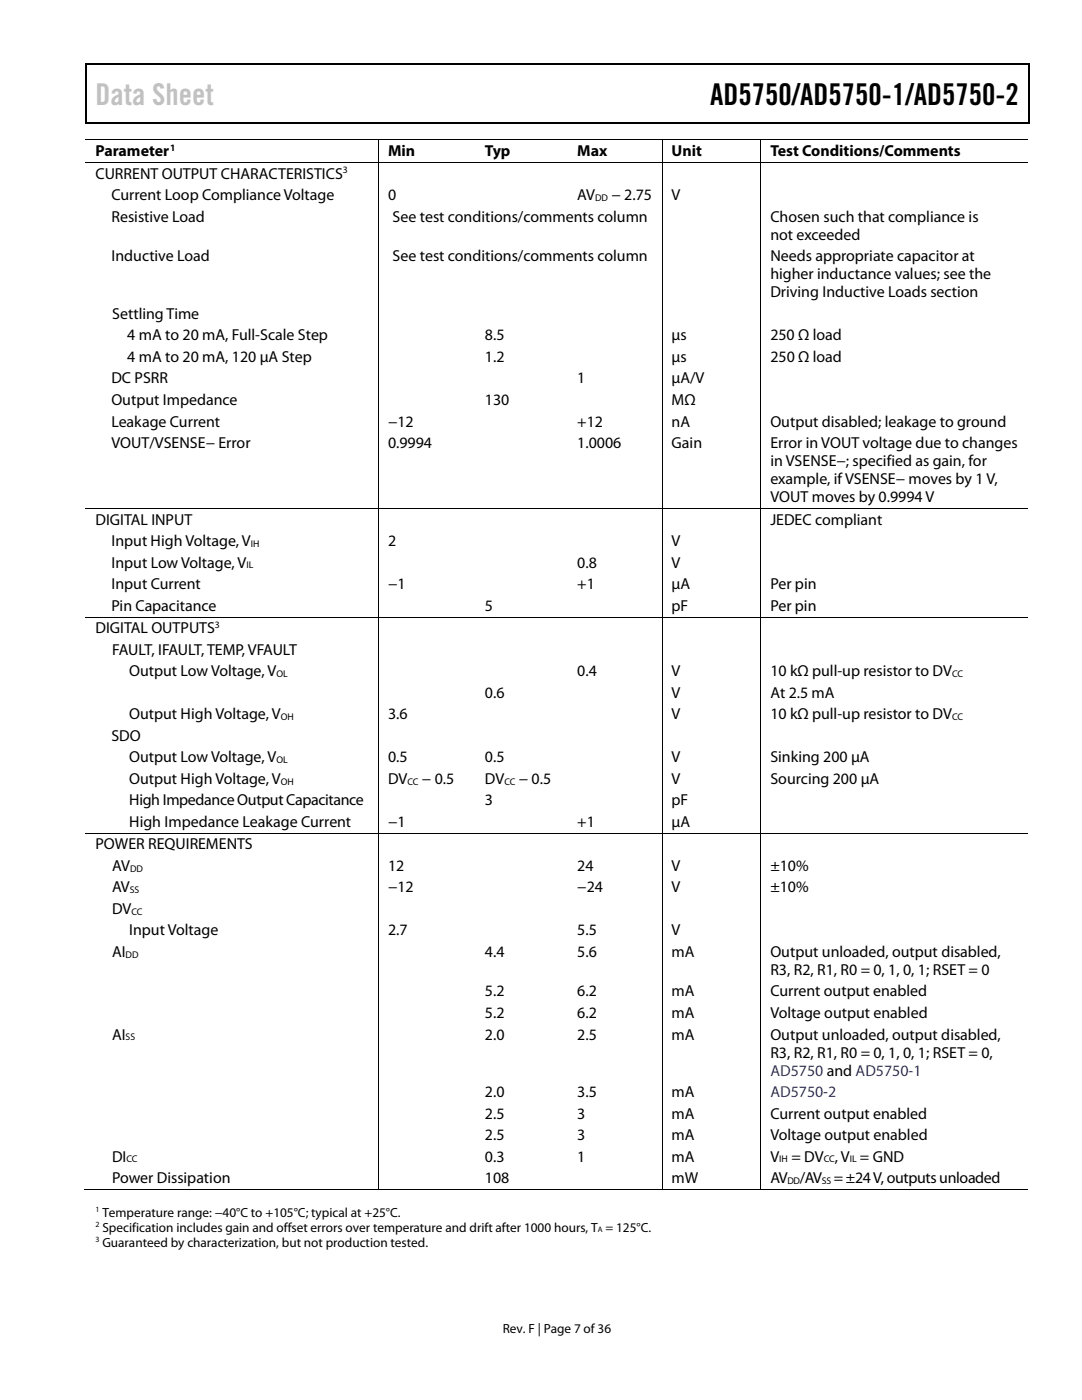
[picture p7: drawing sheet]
<svg xmlns="http://www.w3.org/2000/svg" width="216mm" height="279mm" viewBox="0 0 216 279" stroke-linecap="round" stroke-linejoin="round" font-family="sans-serif">
<defs><g id="words">
<text font-size="6" fill="#c1c1c1" x="19" y="21">Data Sheet</text>
<text font-size="6" x="141.7" y="21">AD5750/AD5750-1/AD5750-2</text>
<g font-size="3.2">
<text x="19" y="31.2">Parameter</text>
<text x="19" y="35.7">CURRENT OUTPUT CHARACTERISTICS</text>
<text x="77.4" y="31.2">Min</text>
<text x="96.8" y="31.2">Typ</text>
<text x="115.2" y="31.2">Max</text>
<text x="134" y="31.2">Unit</text>
<text x="153.7" y="31.2">Test Conditions/Comments</text>
<text x="22.2" y="40">Current Loop Compliance Voltage</text>
<text x="77.4" y="40">0</text>
<text x="115.2" y="40">AV</text>
<text x="122" y="40">− 2.75</text>
<text x="134" y="40">V</text>
<text x="22.2" y="44.3">Resistive Load</text>
<text x="78.3" y="44.3">See test conditions/comments column</text>
<text x="153.7" y="44.3">Chosen such that compliance is</text>
<text x="153.7" y="47.9">not exceeded</text>
<text x="22.2" y="52.1">Inductive Load</text>
<text x="78.3" y="52.1">See test conditions/comments column</text>
<text x="153.7" y="52.2">Needs appropriate capacitor at</text>
<text x="153.7" y="55.8">higher inductance values; see the</text>
<text x="153.7" y="59.3">Driving Inductive Loads section</text>
<text x="22.4" y="63.6">Settling Time</text>
<text x="25.4" y="67.9">4 mA to 20 mA, Full-Scale Step</text>
<text x="96.8" y="67.9">8.5</text>
<text x="134" y="67.9">µs</text>
<text x="153.7" y="67.9">250 Ω load</text>
<text x="22.2" y="76.5">DC PSRR</text>
<text x="25.4" y="72.2">4 mA to 20 mA, 120 µA Step</text>
<text x="96.8" y="72.2">1.2</text>
<text x="115.2" y="76.5">1</text>
<text x="134" y="76.5">µA/V</text>
<text x="134" y="72.2">µs</text>
<text x="153.7" y="72.2">250 Ω load</text>
<text x="22.2" y="80.9">Output Impedance</text>
<text x="96.8" y="80.9">130</text>
<text x="134" y="80.9">MΩ</text>
<text x="22.2" y="85.2">Leakage Current</text>
<text x="22.2" y="89.5">VOUT/VSENSE− Error</text>
<text x="77.4" y="85.2">−12</text>
<text x="77.4" y="89.5">0.9994</text>
<text x="115.2" y="85.2">+12</text>
<text x="115.2" y="89.5">1.0006</text>
<text x="134" y="85.2">nA</text>
<text x="134" y="89.5">Gain</text>
<text x="153.7" y="85.2">Output disabled; leakage to ground</text>
<text x="153.7" y="89.5">Error in VOUT voltage due to changes</text>
<text x="153.7" y="93.1">in VSENSE−; specified as gain, for</text>
<text x="153.7" y="100.2">VOUT moves by 0.9994 V</text>
<text x="153.7" y="96.6">example, if VSENSE− moves by 1 V,</text>
<text x="19" y="104.7">DIGITAL INPUT</text>
<text x="153.7" y="104.7">JEDEC compliant</text>
<text x="22.2" y="109">Input High Voltage, V</text>
<text x="22.2" y="113.3">Input Low Voltage, V</text>
<text x="77.4" y="109">2</text>
<text x="115.2" y="113.3">0.8</text>
<text x="134" y="109">V</text>
<text x="134" y="113.3">V</text>
<text x="22.2" y="117.6">Input Current</text>
<text x="77.4" y="117.6">−1</text>
<text x="115.2" y="117.6">+1</text>
<text x="134" y="117.6">µA</text>
<text x="153.7" y="117.6">Per pin</text>
<text x="22.2" y="121.9">Pin Capacitance</text>
<text x="96.8" y="121.9">5</text>
<text x="134" y="121.9">pF</text>
<text x="153.7" y="121.9">Per pin</text>
<text x="19" y="126.4">DIGITAL OUTPUTS</text>
<text x="22.4" y="130.7">FAULT, IFAULT, TEMP, VFAULT</text>
<text x="25.8" y="134.9">Output Low Voltage, V</text>
<text x="115.2" y="134.9">0.4</text>
<text x="134" y="134.9">V</text>
<text x="153.7" y="134.9">10 kΩ pull-up resistor to DV</text>
<text x="25.8" y="143.5">Output High Voltage, V</text>
<text x="77.4" y="143.5">3.6</text>
<text x="96.8" y="139.2">0.6</text>
<text x="134" y="143.5">V</text>
<text x="134" y="139.2">V</text>
<text x="153.7" y="143.5">10 kΩ pull-up resistor to DV</text>
<text x="153.7" y="139.2">At 2.5 mA</text>
<text x="22.2" y="147.8">SDO</text>
<text x="25.8" y="152.1">Output Low Voltage, V</text>
<text x="77.4" y="152.1">0.5</text>
<text x="96.8" y="152.1">0.5</text>
<text x="134" y="152.1">V</text>
<text x="153.7" y="152.1">Sinking 200 µA</text>
<text x="25.8" y="156.4">Output High Voltage, V</text>
<text x="25.8" y="160.7">High Impedance Output Capacitance</text>
<text x="77.4" y="156.4">DV</text>
<text x="84.2" y="156.4">− 0.5</text>
<text x="96.8" y="156.4">DV</text>
<text x="96.8" y="160.7">3</text>
<text x="103.5" y="156.4">− 0.5</text>
<text x="134" y="156.4">V</text>
<text x="134" y="160.7">pF</text>
<text x="153.7" y="156.4">Sourcing 200 µA</text>
<text x="25.8" y="165">High Impedance Leakage Current</text>
<text x="77.4" y="165">−1</text>
<text x="115.2" y="165">+1</text>
<text x="134" y="165">µA</text>
<text x="19" y="169.5">POWER REQUIREMENTS</text>
<text x="22.4" y="173.8">AV</text>
<text x="77.4" y="173.8">12</text>
<text x="115.2" y="173.8">24</text>
<text x="134" y="173.8">V</text>
<text x="153.7" y="173.8">±10%</text>
<text x="22.4" y="178.1">AV</text>
<text x="77.4" y="178.1">−12</text>
<text x="115.2" y="178.1">−24</text>
<text x="134" y="178.1">V</text>
<text x="153.7" y="178.1">±10%</text>
<text x="22.4" y="182.4">DV</text>
<text x="22.4" y="191">AI</text>
<text x="25.8" y="186.7">Input Voltage</text>
<text x="77.4" y="186.7">2.7</text>
<text x="96.8" y="191">4.4</text>
<text x="115.2" y="186.7">5.5</text>
<text x="115.2" y="191">5.6</text>
<text x="134" y="186.7">V</text>
<text x="134" y="191">mA</text>
<text x="153.7" y="191">Output unloaded, output disabled,</text>
<text x="153.7" y="194.6">R3, R2, R1, R0 = 0, 1, 0, 1; RSET = 0</text>
<text x="96.8" y="203.2">5.2</text>
<text x="96.8" y="198.9">5.2</text>
<text x="115.2" y="203.2">6.2</text>
<text x="115.2" y="198.9">6.2</text>
<text x="134" y="203.2">mA</text>
<text x="134" y="198.9">mA</text>
<text x="153.7" y="203.2">Voltage output enabled</text>
<text x="153.7" y="198.9">Current output enabled</text>
<text x="22.4" y="207.5">AI</text>
<text x="96.8" y="207.5">2.0</text>
<text x="115.2" y="207.5">2.5</text>
<text x="134" y="207.5">mA</text>
<text x="153.7" y="207.5">Output unloaded, output disabled,</text>
<text x="153.7" y="211.1">R3, R2, R1, R0 = 0, 1, 0, 1; RSET = 0,</text>
<text x="96.8" y="218.9">2.0</text>
<text x="115.2" y="218.9">3.5</text>
<text x="134" y="218.9">mA</text>
<text x="96.8" y="223.2">2.5</text>
<text x="96.8" y="227.5">2.5</text>
<text x="115.2" y="223.2">3</text>
<text x="115.2" y="227.5">3</text>
<text x="134" y="223.2">mA</text>
<text x="134" y="227.5">mA</text>
<text x="153.7" y="223.2">Current output enabled</text>
<text x="153.7" y="227.5">Voltage output enabled</text>
<text x="22.4" y="231.8">DI</text>
<text x="96.8" y="231.8">0.3</text>
<text x="115.2" y="231.8">1</text>
<text x="134" y="231.8">mA</text>
<text x="153.7" y="231.8">V</text>
<text x="157.9" y="231.8">= DV , V = GND</text>
<text x="22.4" y="236.1">Power Dissipation</text>
<text x="96.8" y="236.1">108</text>
<text x="134" y="236.1">mW</text>
<text x="153.7" y="236.1">AV</text>
<text x="159.6" y="236.1">/AV</text>
<text x="166.4" y="236.1">= ±24 V, outputs unloaded</text>
</g>
<g font-size="3.2" fill="#00f">
<text x="153.7" y="214.7">AD5750 and AD5750-1</text>
<text x="153.7" y="218.9">AD5750-2</text>
</g>
<g font-size="2.6">
<text x="20.4" y="242.8">Temperature range: −40°C to +105°C; typical at +25°C.</text>
<text x="20.4" y="245.8">Specification includes gain and offset errors over temperature and drift after 1000 hours, T = 125°C.</text>
<text x="20.4" y="248.8">Guaranteed by characterization, but not production tested.</text>
<text x="100.3" y="266">Rev. F | Page 7 of 36</text>
</g>
<g font-size="1.9">
<text x="34" y="30.1">1</text>
<text x="68.4" y="34.6">3</text>
<text x="118.7" y="40.1">DD</text>
<text x="49.2" y="113.5">IL</text>
<text x="50.1" y="109.2">IH</text>
<text x="42.9" y="125.3">3</text>
<text x="55.2" y="135.1">OL</text>
<text x="190" y="135.1">CC</text>
<text x="56" y="143.7">OH</text>
<text x="190" y="143.7">CC</text>
<text x="55.2" y="152.3">OL</text>
<text x="56" y="156.6">OH</text>
<text x="81.3" y="156.6">CC</text>
<text x="100.6" y="156.6">CC</text>
<text x="26" y="174">DD</text>
<text x="25.9" y="178.3">SS</text>
<text x="26.2" y="182.6">CC</text>
<text x="25.1" y="191.2">DD</text>
<text x="25.1" y="207.6">SS</text>
<text x="25.2" y="232">CC</text>
<text x="155.5" y="232">IH</text>
<text x="164.4" y="232">CC</text>
<text x="169.5" y="232">IL</text>
<text x="157.1" y="236.3">DD</text>
<text x="164" y="236.3">SS</text>
</g>
<g font-size="1.6">
<text x="19" y="241.9">1</text>
<text x="19" y="244.9">2</text>
<text x="119.3" y="246">A</text>
<text x="19" y="247.9">3</text>
</g>
</g></defs>
<g fill="#000">
<path d="M17 12.7h.3v1h-.3zM17 12.7h.3v.3h-.3zM82.7 12.7h.2v.3h-.2zM205.2 12.7h.3v1h-.3zM205.2 12.7h.3v.3h-.3zM17 24.4h.3v.3h-.3zM75.4 27.9h.2v.1h-.2zM75.4 32.4h.2v.2h-.2zM82.4 24.4h.3v.3h-.3zM94.8 27.9h.2v.1h-.2zM94.8 32.4h.2v.2h-.2zM113.3 27.9h.2v.1h-.2z"/>
<path d="M113.3 32.4h.2v.2h-.2zM132 27.9h.2v.1h-.2zM132 32.4h.2v.2h-.2zM151.7 27.9h.2v.1h-.2zM151.7 32.4h.2v.2h-.2zM205.2 24.4h.3v.3h-.3zM75.4 101.4h.2v.2h-.2zM94.8 101.4h.2v.2h-.2zM113.3 101.4h.2v.2h-.2zM132 101.4h.2v.2h-.2zM151.7 101.4h.2v.2h-.2zM75.4 123.1h.2v.1h-.2z"/>
<path d="M94.8 123.1h.2v.1h-.2zM113.3 123.1h.2v.1h-.2zM132 123.1h.2v.1h-.2zM151.7 123.1h.2v.1h-.2zM75.4 166.2h.2v.2h-.2zM94.8 166.2h.2v.2h-.2zM113.3 166.2h.2v.2h-.2zM132 166.2h.2v.2h-.2zM151.7 166.2h.2v.2h-.2zM75.4 237.3h.2v.2h-.2zM94.6 237.3h.2v.2h-.2zM113.1 237.3h.1v.2h-.1z"/>
<path d="M132 237.3h.2v.2h-.2zM151.7 237.3h.2v.2h-.2z"/>
</g>
<path d="M17.1 13.7v10.7M17.3 12.8h65.4M82.9 12.8h122.3M205.3 13.7v10.7M17.3 24.5h187.9" fill="none" stroke="#000" stroke-width=".25"/>
<g fill="none" stroke="#000" stroke-width=".2">
<path d="M17.1 27.9h58.3M17.1 32.5h58.3M75.5 28v4.4M75.5 32.6v68.8M75.6 27.9h19.2M75.6 32.5h19.2M95 27.9h18.3M95 32.5h18.3M113.5 27.9h18.5M113.5 32.5h18.5M132.1 28v4.4M132.1 32.6v68.8"/>
<path d="M132.2 27.9h19.5M132.2 32.5h19.5M151.8 28v4.4M151.8 32.6v68.8M151.9 27.9h53.2M151.9 32.5h53.2M17.1 101.5h58.3M75.5 101.6v21.5M75.6 101.5h19.2M95 101.5h18.3M113.5 101.5h18.5M132.1 101.6v21.5"/>
<path d="M132.2 101.5h19.5M151.8 101.6v21.5M151.9 101.5h53.2M17.1 123.1h58.3M75.5 123.2v43M75.6 123.1h19.2M95 123.1h18.3M113.5 123.1h18.5M132.1 123.2v43M132.2 123.1h19.5M151.8 123.2v43M151.9 123.1h53.2"/>
<path d="M17.1 166.3h58.3M75.5 166.4v70.9M75.6 166.3h19.2M95 166.3h18.3M113.5 166.3h18.5M132.1 166.4v70.9M132.2 166.3h19.5M151.8 166.4v70.9M151.9 166.3h53.2M16.9 237.4h58.5M75.6 237.4h56.4M132.2 237.4h19.5"/>
<path d="M151.9 237.4h53.2"/>
</g>
<use href="#words"/>
</svg>
